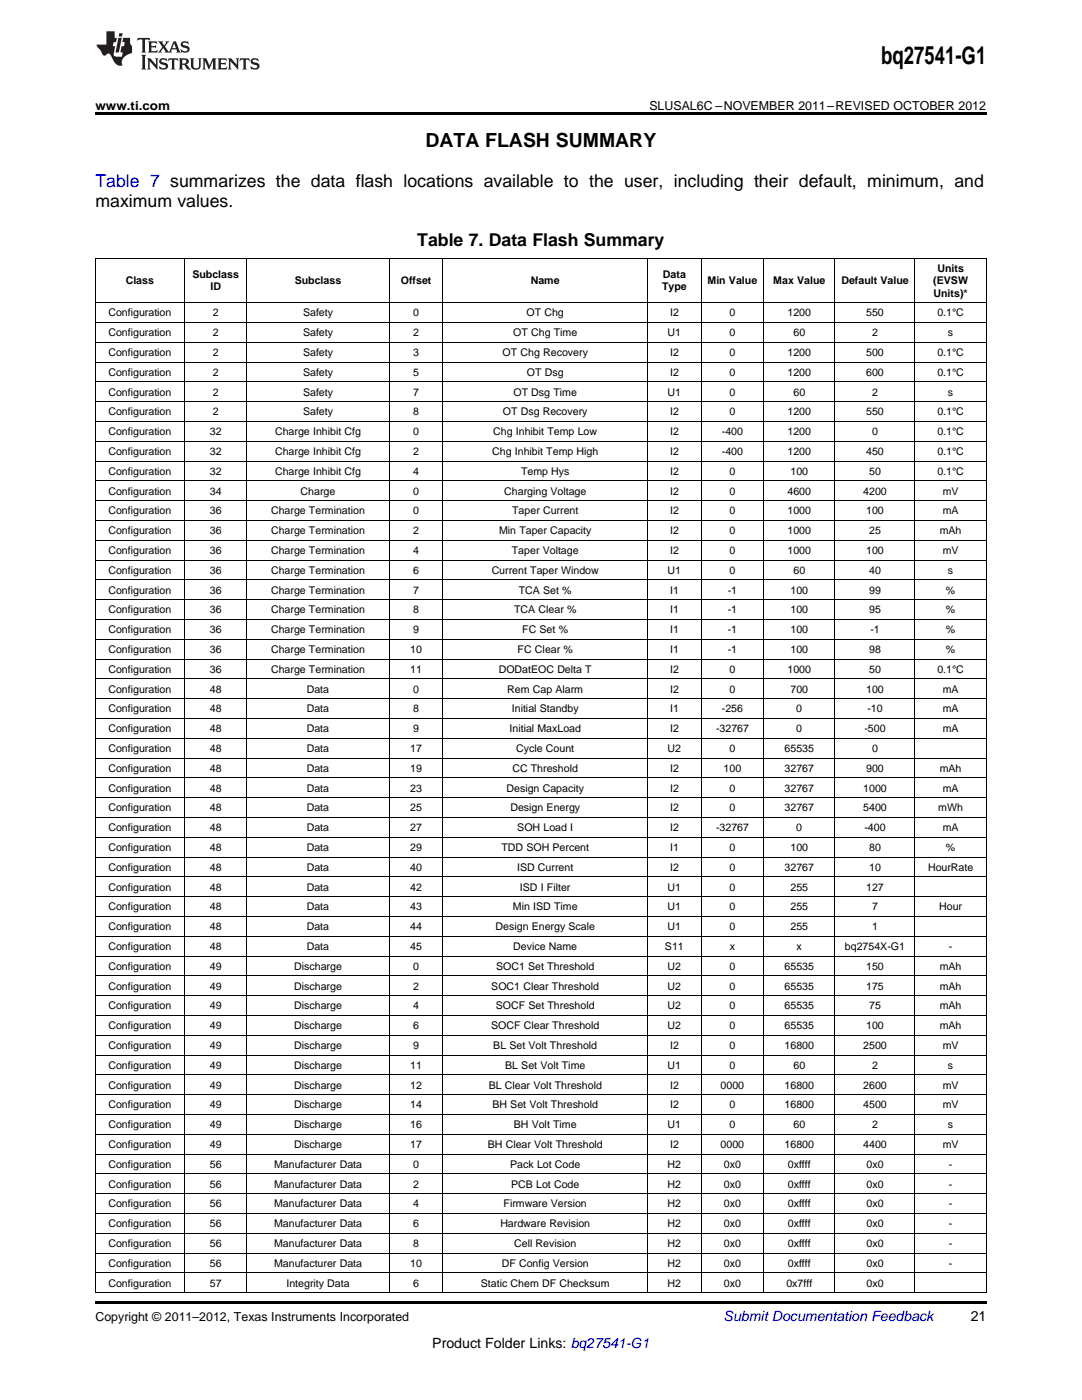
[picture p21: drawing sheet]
<svg xmlns="http://www.w3.org/2000/svg" width="216mm" height="279mm" viewBox="0 0 216 279" stroke-linecap="round" stroke-linejoin="round" font-family="sans-serif">
<defs><g id="words">
<text font-size="4.9" x="175.8" y="12.8">bq27541-G1</text>
<text font-size="3.9" x="84.9" y="29.3">DATA FLASH SUMMARY</text>
<text font-size="3.5" fill="#00f" x="19" y="37.4">Table 7 summarizes the data flash locations available to the user, including their default, minimum, and</text>
<g font-size="3.5">
<text x="19" y="41.3">maximum values.</text>
<text x="83.3" y="49">Table 7. Data Flash Summary</text>
</g>
<text font-size="2.8" fill="#0000c8" x="144.4" y="263.6">Submit Documentation Feedback</text>
<g font-size="2.8">
<text x="193.7" y="263.6">21</text>
<text x="86.3" y="269">Product Folder Links: bq27541-G1</text>
</g>
<g font-size="2.5">
<text x="19" y="21.9">www.ti.com</text>
<text x="129.6" y="21.9">SLUSAL6C –NOVEMBER 2011–REVISED OCTOBER 2012</text>
<text x="19" y="263.6">Copyright © 2011–2012, Texas Instruments Incorporated</text>
</g>
<g font-size="2.1">
<text x="25.1" y="56.7">Class</text>
<text x="38.4" y="55.5">Subclass</text>
<text x="42" y="58">ID</text>
<text x="58.8" y="56.7">Subclass</text>
<text x="80" y="56.7">Offset</text>
<text x="105.9" y="56.7">Name</text>
<text x="132.1" y="58">Type</text>
<text x="132.3" y="55.5">Data</text>
<text x="141.2" y="56.7">Min Value</text>
<text x="154.3" y="56.7">Max Value</text>
<text x="167.9" y="56.7">Default Value</text>
<text x="186.2" y="56.7">(EVSW</text>
<text x="186.3" y="59.2">Units)*</text>
<text x="187" y="54.3">Units</text>
<text x="21.6" y="63.1">Configuration</text>
<text x="42.4" y="63.1">2</text>
<text x="60.5" y="63.1">Safety</text>
<text x="82.4" y="63.1">0</text>
<text x="105.1" y="63.1">OT Chg</text>
<text x="133.7" y="63.1">I2</text>
<text x="145.6" y="63.1">0</text>
<text x="157.1" y="63.1">1200</text>
<text x="172.8" y="63.1">550</text>
<text x="187" y="63.1">0.1°C</text>
<text x="21.6" y="67.1">Configuration</text>
<text x="21.6" y="71">Configuration</text>
<text x="42.4" y="67.1">2</text>
<text x="42.4" y="71">2</text>
<text x="60.5" y="67.1">Safety</text>
<text x="60.5" y="71">Safety</text>
<text x="82.4" y="67.1">2</text>
<text x="82.4" y="71">3</text>
<text x="100.3" y="71">OT Chg Recovery</text>
<text x="102.4" y="67.1">OT Chg Time</text>
<text x="133.2" y="67.1">U1</text>
<text x="133.7" y="71">I2</text>
<text x="145.6" y="67.1">0</text>
<text x="145.6" y="71">0</text>
<text x="157.1" y="71">1200</text>
<text x="158.3" y="67.1">60</text>
<text x="172.8" y="71">500</text>
<text x="174" y="67.1">2</text>
<text x="187" y="71">0.1°C</text>
<text x="189.2" y="67.1">s</text>
<text x="21.6" y="75">Configuration</text>
<text x="42.4" y="75">2</text>
<text x="60.5" y="75">Safety</text>
<text x="82.4" y="75">5</text>
<text x="105.1" y="75">OT Dsg</text>
<text x="133.7" y="75">I2</text>
<text x="145.6" y="75">0</text>
<text x="157.1" y="75">1200</text>
<text x="172.8" y="75">600</text>
<text x="187" y="75">0.1°C</text>
<text x="21.6" y="79">Configuration</text>
<text x="21.6" y="82.9">Configuration</text>
<text x="42.4" y="79">2</text>
<text x="42.4" y="82.9">2</text>
<text x="60.5" y="79">Safety</text>
<text x="60.5" y="82.9">Safety</text>
<text x="82.4" y="79">7</text>
<text x="82.4" y="82.9">8</text>
<text x="100.3" y="82.9">OT Dsg Recovery</text>
<text x="102.4" y="79">OT Dsg Time</text>
<text x="133.2" y="79">U1</text>
<text x="133.7" y="82.9">I2</text>
<text x="145.6" y="79">0</text>
<text x="145.6" y="82.9">0</text>
<text x="157.1" y="82.9">1200</text>
<text x="158.3" y="79">60</text>
<text x="172.8" y="82.9">550</text>
<text x="174" y="79">2</text>
<text x="187" y="82.9">0.1°C</text>
<text x="189.2" y="79">s</text>
<text x="21.6" y="86.9">Configuration</text>
<text x="41.9" y="86.9">32</text>
<text x="54.9" y="86.9">Charge Inhibit Cfg</text>
<text x="82.4" y="86.9">0</text>
<text x="98.4" y="86.9">Chg Inhibit Temp Low</text>
<text x="133.7" y="86.9">I2</text>
<text x="144" y="86.9">-400</text>
<text x="157.1" y="86.9">1200</text>
<text x="174" y="86.9">0</text>
<text x="187" y="86.9">0.1°C</text>
<text x="21.6" y="90.8">Configuration</text>
<text x="21.6" y="94.8">Configuration</text>
<text x="41.9" y="90.8">32</text>
<text x="41.9" y="94.8">32</text>
<text x="54.9" y="90.8">Charge Inhibit Cfg</text>
<text x="54.9" y="94.8">Charge Inhibit Cfg</text>
<text x="82.4" y="90.8">2</text>
<text x="82.4" y="94.8">4</text>
<text x="98.2" y="90.8">Chg Inhibit Temp High</text>
<text x="104" y="94.8">Temp Hys</text>
<text x="133.7" y="90.8">I2</text>
<text x="133.7" y="94.8">I2</text>
<text x="144" y="90.8">-400</text>
<text x="145.6" y="94.8">0</text>
<text x="157.1" y="90.8">1200</text>
<text x="157.7" y="94.8">100</text>
<text x="172.8" y="90.8">450</text>
<text x="173.4" y="94.8">50</text>
<text x="187" y="90.8">0.1°C</text>
<text x="187" y="94.8">0.1°C</text>
<text x="21.6" y="98.7">Configuration</text>
<text x="41.9" y="98.7">34</text>
<text x="60" y="98.7">Charge</text>
<text x="82.4" y="98.7">0</text>
<text x="100.6" y="98.7">Charging Voltage</text>
<text x="133.7" y="98.7">I2</text>
<text x="145.6" y="98.7">0</text>
<text x="157.1" y="98.7">4600</text>
<text x="172.3" y="98.7">4200</text>
<text x="188.1" y="98.7">mV</text>
<text x="21.6" y="102.7">Configuration</text>
<text x="21.6" y="106.6">Configuration</text>
<text x="41.9" y="102.7">36</text>
<text x="41.9" y="106.6">36</text>
<text x="54.1" y="102.7">Charge Termination</text>
<text x="54.1" y="106.6">Charge Termination</text>
<text x="82.4" y="102.7">0</text>
<text x="82.4" y="106.6">2</text>
<text x="99.6" y="106.6">Min Taper Capacity</text>
<text x="102.2" y="102.7">Taper Current</text>
<text x="133.7" y="102.7">I2</text>
<text x="133.7" y="106.6">I2</text>
<text x="145.6" y="102.7">0</text>
<text x="145.6" y="106.6">0</text>
<text x="157.1" y="102.7">1000</text>
<text x="157.1" y="106.6">1000</text>
<text x="172.8" y="102.7">100</text>
<text x="173.4" y="106.6">25</text>
<text x="187.5" y="106.6">mAh</text>
<text x="188.1" y="102.7">mA</text>
<text x="21.6" y="110.6">Configuration</text>
<text x="41.9" y="110.6">36</text>
<text x="54.1" y="110.6">Charge Termination</text>
<text x="82.4" y="110.6">4</text>
<text x="102.1" y="110.6">Taper Voltage</text>
<text x="133.7" y="110.6">I2</text>
<text x="145.6" y="110.6">0</text>
<text x="157.1" y="110.6">1000</text>
<text x="172.8" y="110.6">100</text>
<text x="188.1" y="110.6">mV</text>
<text x="21.6" y="114.5">Configuration</text>
<text x="21.6" y="118.5">Configuration</text>
<text x="41.9" y="114.5">36</text>
<text x="41.9" y="118.5">36</text>
<text x="54.1" y="114.5">Charge Termination</text>
<text x="54.1" y="118.5">Charge Termination</text>
<text x="82.4" y="114.5">6</text>
<text x="82.4" y="118.5">7</text>
<text x="98.1" y="114.5">Current Taper Window</text>
<text x="103.5" y="118.5">TCA Set %</text>
<text x="133.2" y="114.5">U1</text>
<text x="133.7" y="118.5">I1</text>
<text x="145.2" y="118.5">-1</text>
<text x="145.6" y="114.5">0</text>
<text x="157.7" y="118.5">100</text>
<text x="158.3" y="114.5">60</text>
<text x="173.4" y="114.5">40</text>
<text x="173.4" y="118.5">99</text>
<text x="188.7" y="118.5">%</text>
<text x="189.2" y="114.5">s</text>
<text x="21.6" y="122.4">Configuration</text>
<text x="41.9" y="122.4">36</text>
<text x="54.1" y="122.4">Charge Termination</text>
<text x="82.4" y="122.4">8</text>
<text x="102.6" y="122.4">TCA Clear %</text>
<text x="133.7" y="122.4">I1</text>
<text x="145.2" y="122.4">-1</text>
<text x="157.7" y="122.4">100</text>
<text x="173.4" y="122.4">95</text>
<text x="188.7" y="122.4">%</text>
<text x="21.6" y="126.4">Configuration</text>
<text x="21.6" y="130.3">Configuration</text>
<text x="41.9" y="126.4">36</text>
<text x="41.9" y="130.3">36</text>
<text x="54.1" y="126.4">Charge Termination</text>
<text x="54.1" y="130.3">Charge Termination</text>
<text x="81.8" y="130.3">10</text>
<text x="82.4" y="126.4">9</text>
<text x="103.3" y="130.3">FC Clear %</text>
<text x="104.2" y="126.4">FC Set %</text>
<text x="133.7" y="126.4">I1</text>
<text x="133.7" y="130.3">I1</text>
<text x="145.2" y="126.4">-1</text>
<text x="145.2" y="130.3">-1</text>
<text x="157.7" y="126.4">100</text>
<text x="157.7" y="130.3">100</text>
<text x="173.4" y="130.3">98</text>
<text x="173.7" y="126.4">-1</text>
<text x="188.7" y="126.4">%</text>
<text x="188.7" y="130.3">%</text>
<text x="21.6" y="134.3">Configuration</text>
<text x="41.9" y="134.3">36</text>
<text x="54.1" y="134.3">Charge Termination</text>
<text x="81.8" y="134.3">11</text>
<text x="99.5" y="134.3">DODatEOC Delta T</text>
<text x="133.7" y="134.3">I2</text>
<text x="145.6" y="134.3">0</text>
<text x="157.1" y="134.3">1000</text>
<text x="173.4" y="134.3">50</text>
<text x="187" y="134.3">0.1°C</text>
<text x="21.6" y="138.2">Configuration</text>
<text x="21.6" y="142.2">Configuration</text>
<text x="41.9" y="138.2">48</text>
<text x="41.9" y="142.2">48</text>
<text x="61.2" y="138.2">Data</text>
<text x="61.2" y="142.2">Data</text>
<text x="82.4" y="138.2">0</text>
<text x="82.4" y="142.2">8</text>
<text x="101.2" y="138.2">Rem Cap Alarm</text>
<text x="102.1" y="142.2">Initial Standby</text>
<text x="133.7" y="138.2">I2</text>
<text x="133.7" y="142.2">I1</text>
<text x="144" y="142.2">-256</text>
<text x="145.6" y="138.2">0</text>
<text x="157.7" y="138.2">700</text>
<text x="158.9" y="142.2">0</text>
<text x="172.8" y="138.2">100</text>
<text x="173.1" y="142.2">-10</text>
<text x="188.1" y="138.2">mA</text>
<text x="188.1" y="142.2">mA</text>
<text x="21.6" y="146.1">Configuration</text>
<text x="41.9" y="146.1">48</text>
<text x="61.2" y="146.1">Data</text>
<text x="82.4" y="146.1">9</text>
<text x="101.7" y="146.1">Initial MaxLoad</text>
<text x="133.7" y="146.1">I2</text>
<text x="142.9" y="146.1">-32767</text>
<text x="158.9" y="146.1">0</text>
<text x="172.5" y="146.1">-500</text>
<text x="188.1" y="146.1">mA</text>
<text x="21.6" y="150.1">Configuration</text>
<text x="21.6" y="154">Configuration</text>
<text x="41.9" y="150.1">48</text>
<text x="41.9" y="154">48</text>
<text x="61.2" y="150.1">Data</text>
<text x="61.2" y="154">Data</text>
<text x="81.8" y="150.1">17</text>
<text x="81.8" y="154">19</text>
<text x="102.2" y="154">CC Threshold</text>
<text x="103" y="150.1">Cycle Count</text>
<text x="133.2" y="150.1">U2</text>
<text x="133.7" y="154">I2</text>
<text x="144.4" y="154">100</text>
<text x="145.6" y="150.1">0</text>
<text x="156.6" y="150.1">65535</text>
<text x="156.6" y="154">32767</text>
<text x="172.8" y="154">900</text>
<text x="174" y="150.1">0</text>
<text x="187.5" y="154">mAh</text>
<text x="21.6" y="158">Configuration</text>
<text x="21.6" y="161.9">Configuration</text>
<text x="41.9" y="158">48</text>
<text x="41.9" y="161.9">48</text>
<text x="61.2" y="158">Data</text>
<text x="61.2" y="161.9">Data</text>
<text x="81.8" y="158">23</text>
<text x="81.8" y="161.9">25</text>
<text x="101.1" y="158">Design Capacity</text>
<text x="101.8" y="161.9">Design Energy</text>
<text x="133.7" y="158">I2</text>
<text x="133.7" y="161.9">I2</text>
<text x="145.6" y="158">0</text>
<text x="145.6" y="161.9">0</text>
<text x="156.6" y="158">32767</text>
<text x="156.6" y="161.9">32767</text>
<text x="172.3" y="158">1000</text>
<text x="172.3" y="161.9">5400</text>
<text x="187.2" y="161.9">mWh</text>
<text x="188.1" y="158">mA</text>
<text x="21.6" y="165.9">Configuration</text>
<text x="41.9" y="165.9">48</text>
<text x="61.2" y="165.9">Data</text>
<text x="81.8" y="165.9">27</text>
<text x="103.2" y="165.9">SOH Load I</text>
<text x="133.7" y="165.9">I2</text>
<text x="142.9" y="165.9">-32767</text>
<text x="158.9" y="165.9">0</text>
<text x="172.5" y="165.9">-400</text>
<text x="188.1" y="165.9">mA</text>
<text x="21.6" y="169.8">Configuration</text>
<text x="21.6" y="173.8">Configuration</text>
<text x="41.9" y="169.8">48</text>
<text x="41.9" y="173.8">48</text>
<text x="61.2" y="169.8">Data</text>
<text x="61.2" y="173.8">Data</text>
<text x="81.8" y="169.8">29</text>
<text x="81.8" y="173.8">40</text>
<text x="100" y="169.8">TDD SOH Percent</text>
<text x="103.2" y="173.8">ISD Current</text>
<text x="133.7" y="169.8">I1</text>
<text x="133.7" y="173.8">I2</text>
<text x="145.6" y="169.8">0</text>
<text x="145.6" y="173.8">0</text>
<text x="156.6" y="173.8">32767</text>
<text x="157.7" y="169.8">100</text>
<text x="173.4" y="169.8">80</text>
<text x="173.4" y="173.8">10</text>
<text x="185.2" y="173.8">HourRate</text>
<text x="188.7" y="169.8">%</text>
<text x="21.6" y="177.7">Configuration</text>
<text x="41.9" y="177.7">48</text>
<text x="61.2" y="177.7">Data</text>
<text x="81.8" y="177.7">42</text>
<text x="103.8" y="177.7">ISD I Filter</text>
<text x="133.2" y="177.7">U1</text>
<text x="145.6" y="177.7">0</text>
<text x="157.7" y="177.7">255</text>
<text x="172.8" y="177.7">127</text>
<text x="21.6" y="181.7">Configuration</text>
<text x="21.6" y="185.6">Configuration</text>
<text x="41.9" y="181.7">48</text>
<text x="41.9" y="185.6">48</text>
<text x="61.2" y="181.7">Data</text>
<text x="61.2" y="185.6">Data</text>
<text x="81.8" y="181.7">43</text>
<text x="81.8" y="185.6">44</text>
<text x="98.9" y="185.6">Design Energy Scale</text>
<text x="102.3" y="181.7">Min ISD Time</text>
<text x="133.2" y="181.7">U1</text>
<text x="133.2" y="185.6">U1</text>
<text x="145.6" y="181.7">0</text>
<text x="145.6" y="185.6">0</text>
<text x="157.7" y="181.7">255</text>
<text x="157.7" y="185.6">255</text>
<text x="174" y="181.7">7</text>
<text x="174" y="185.6">1</text>
<text x="187.4" y="181.7">Hour</text>
<text x="21.6" y="189.6">Configuration</text>
<text x="41.9" y="189.6">48</text>
<text x="61.2" y="189.6">Data</text>
<text x="81.8" y="189.6">45</text>
<text x="102.4" y="189.6">Device Name</text>
<text x="132.7" y="189.6">S11</text>
<text x="145.6" y="189.6">x</text>
<text x="159" y="189.6">x</text>
<text x="168.6" y="189.6">bq2754X-G1</text>
<text x="189.3" y="189.6">-</text>
<text x="21.6" y="193.5">Configuration</text>
<text x="21.6" y="197.5">Configuration</text>
<text x="41.9" y="193.5">49</text>
<text x="41.9" y="197.5">49</text>
<text x="58.7" y="193.5">Discharge</text>
<text x="58.7" y="197.5">Discharge</text>
<text x="82.4" y="193.5">0</text>
<text x="82.4" y="197.5">2</text>
<text x="98" y="197.5">SOC1 Clear Threshold</text>
<text x="99" y="193.5">SOC1 Set Threshold</text>
<text x="133.2" y="193.5">U2</text>
<text x="133.2" y="197.5">U2</text>
<text x="145.6" y="193.5">0</text>
<text x="145.6" y="197.5">0</text>
<text x="156.6" y="193.5">65535</text>
<text x="156.6" y="197.5">65535</text>
<text x="172.8" y="193.5">150</text>
<text x="172.8" y="197.5">175</text>
<text x="187.5" y="193.5">mAh</text>
<text x="187.5" y="197.5">mAh</text>
<text x="21.6" y="201.4">Configuration</text>
<text x="41.9" y="201.4">49</text>
<text x="58.7" y="201.4">Discharge</text>
<text x="82.4" y="201.4">4</text>
<text x="98.9" y="201.4">SOCF Set Threshold</text>
<text x="133.2" y="201.4">U2</text>
<text x="145.6" y="201.4">0</text>
<text x="156.6" y="201.4">65535</text>
<text x="173.4" y="201.4">75</text>
<text x="187.5" y="201.4">mAh</text>
<text x="21.6" y="205.4">Configuration</text>
<text x="21.6" y="209.3">Configuration</text>
<text x="41.9" y="205.4">49</text>
<text x="41.9" y="209.3">49</text>
<text x="58.7" y="205.4">Discharge</text>
<text x="58.7" y="209.3">Discharge</text>
<text x="82.4" y="205.4">6</text>
<text x="82.4" y="209.3">9</text>
<text x="98" y="205.4">SOCF Clear Threshold</text>
<text x="98.4" y="209.3">BL Set Volt Threshold</text>
<text x="133.2" y="205.4">U2</text>
<text x="133.7" y="209.3">I2</text>
<text x="145.6" y="205.4">0</text>
<text x="145.6" y="209.3">0</text>
<text x="156.6" y="205.4">65535</text>
<text x="156.6" y="209.3">16800</text>
<text x="172.3" y="209.3">2500</text>
<text x="172.8" y="205.4">100</text>
<text x="187.5" y="205.4">mAh</text>
<text x="188.1" y="209.3">mV</text>
<text x="21.6" y="213.3">Configuration</text>
<text x="41.9" y="213.3">49</text>
<text x="58.7" y="213.3">Discharge</text>
<text x="81.8" y="213.3">11</text>
<text x="100.8" y="213.3">BL Set Volt Time</text>
<text x="133.2" y="213.3">U1</text>
<text x="145.6" y="213.3">0</text>
<text x="158.3" y="213.3">60</text>
<text x="174" y="213.3">2</text>
<text x="189.2" y="213.3">s</text>
<text x="21.6" y="217.2">Configuration</text>
<text x="21.6" y="221.2">Configuration</text>
<text x="41.9" y="217.2">49</text>
<text x="41.9" y="221.2">49</text>
<text x="58.7" y="217.2">Discharge</text>
<text x="58.7" y="221.2">Discharge</text>
<text x="81.8" y="217.2">12</text>
<text x="81.8" y="221.2">14</text>
<text x="97.5" y="217.2">BL Clear Volt Threshold</text>
<text x="98.2" y="221.2">BH Set Volt Threshold</text>
<text x="133.7" y="217.2">I2</text>
<text x="133.7" y="221.2">I2</text>
<text x="143.8" y="217.2">0000</text>
<text x="145.6" y="221.2">0</text>
<text x="156.6" y="217.2">16800</text>
<text x="156.6" y="221.2">16800</text>
<text x="172.3" y="217.2">2600</text>
<text x="172.3" y="221.2">4500</text>
<text x="188.1" y="217.2">mV</text>
<text x="188.1" y="221.2">mV</text>
<text x="21.6" y="225.1">Configuration</text>
<text x="41.9" y="225.1">49</text>
<text x="58.7" y="225.1">Discharge</text>
<text x="81.8" y="225.1">16</text>
<text x="102.5" y="225.1">BH Volt Time</text>
<text x="133.2" y="225.1">U1</text>
<text x="145.6" y="225.1">0</text>
<text x="158.3" y="225.1">60</text>
<text x="174" y="225.1">2</text>
<text x="189.2" y="225.1">s</text>
<text x="21.6" y="229.1">Configuration</text>
<text x="21.6" y="233">Configuration</text>
<text x="41.9" y="229.1">49</text>
<text x="41.9" y="233">56</text>
<text x="54.7" y="233">Manufacturer Data</text>
<text x="58.7" y="229.1">Discharge</text>
<text x="81.8" y="229.1">17</text>
<text x="82.4" y="233">0</text>
<text x="97.3" y="229.1">BH Clear Volt Threshold</text>
<text x="101.8" y="233">Pack Lot Code</text>
<text x="133.2" y="233">H2</text>
<text x="133.7" y="229.1">I2</text>
<text x="143.8" y="229.1">0000</text>
<text x="144.5" y="233">0x0</text>
<text x="156.6" y="229.1">16800</text>
<text x="157.2" y="233">0xffff</text>
<text x="172.3" y="229.1">4400</text>
<text x="172.9" y="233">0x0</text>
<text x="188.1" y="229.1">mV</text>
<text x="189.3" y="233">-</text>
<text x="21.6" y="237">Configuration</text>
<text x="41.9" y="237">56</text>
<text x="54.7" y="237">Manufacturer Data</text>
<text x="82.4" y="237">2</text>
<text x="102" y="237">PCB Lot Code</text>
<text x="133.2" y="237">H2</text>
<text x="144.5" y="237">0x0</text>
<text x="157.2" y="237">0xffff</text>
<text x="172.9" y="237">0x0</text>
<text x="189.3" y="237">-</text>
<text x="21.6" y="240.9">Configuration</text>
<text x="21.6" y="244.9">Configuration</text>
<text x="41.9" y="240.9">56</text>
<text x="41.9" y="244.9">56</text>
<text x="54.7" y="240.9">Manufacturer Data</text>
<text x="54.7" y="244.9">Manufacturer Data</text>
<text x="82.4" y="240.9">4</text>
<text x="82.4" y="244.9">6</text>
<text x="99.8" y="244.9">Hardware Revision</text>
<text x="100.5" y="240.9">Firmware Version</text>
<text x="133.2" y="240.9">H2</text>
<text x="133.2" y="244.9">H2</text>
<text x="144.5" y="240.9">0x0</text>
<text x="144.5" y="244.9">0x0</text>
<text x="157.2" y="240.9">0xffff</text>
<text x="157.2" y="244.9">0xffff</text>
<text x="172.9" y="240.9">0x0</text>
<text x="172.9" y="244.9">0x0</text>
<text x="189.3" y="240.9">-</text>
<text x="189.3" y="244.9">-</text>
<text x="21.6" y="248.8">Configuration</text>
<text x="41.9" y="248.8">56</text>
<text x="54.7" y="248.8">Manufacturer Data</text>
<text x="82.4" y="248.8">8</text>
<text x="102.6" y="248.8">Cell Revision</text>
<text x="133.2" y="248.8">H2</text>
<text x="144.5" y="248.8">0x0</text>
<text x="157.2" y="248.8">0xffff</text>
<text x="172.9" y="248.8">0x0</text>
<text x="189.3" y="248.8">-</text>
<text x="21.6" y="252.8">Configuration</text>
<text x="21.6" y="256.8">Configuration</text>
<text x="41.9" y="252.8">56</text>
<text x="41.9" y="256.8">57</text>
<text x="54.7" y="252.8">Manufacturer Data</text>
<text x="57.1" y="256.8">Integrity Data</text>
<text x="81.8" y="252.8">10</text>
<text x="82.4" y="256.8">6</text>
<text x="96" y="256.8">Static Chem DF Checksum</text>
<text x="100.1" y="252.8">DF Config Version</text>
<text x="133.2" y="252.8">H2</text>
<text x="133.2" y="256.8">H2</text>
<text x="144.5" y="252.8">0x0</text>
<text x="144.5" y="256.8">0x0</text>
<text x="156.9" y="256.8">0x7fff</text>
<text x="157.2" y="252.8">0xffff</text>
<text x="172.9" y="252.8">0x0</text>
<text x="172.9" y="256.8">0x0</text>
<text x="189.3" y="252.8">-</text>
</g>
</g></defs>
<g fill="#231f20">
<path d="M27.5 7.6l-.1 .5 .4-.2h.6v.1v2.1l-.2 .4h1l-.3-.4v-2.1l.1-.1h.5l.5 .2-.2-.5zM29.5 8.3l.2 .3v1.5l-.2 .4h1.8l.2-.6a1.04 1.04 0 0 1-1.3 .2v-.7h.6l.3 .2v-.6l-.3 .2h-.6v-.6l.8-.1 .4 .3-.2-.5zM31.5 8.3l.9 1.1-.9 1.1h.8l-.2-.2 .5-.7 .4 .7-.2 .2h1.5l-.1-.2 .1-.4h.9l.1 .4-.2 .2h1l-.3-.3-.7-1.9h-.5l-.9 2-.8-1 .9-1h-.8l.1 .3-.3 .5-.4-.6 .2-.2zM34.7 8.6l.4 1h-.7zM36.3 8.4a.63 .63 0 0 0-.2 .7 .63 .63 0 0 0 .6 .4l.6 .2 .1 .2a.75 .75 0 0 1-.7 .4 .75 .75 0 0 1-.6-.5l.1 .7 .1-.1a1.11 1.11 0 0 0 1.5-.6 1.13 1.13 0 0 0-1.2-.8l-.1-.4a1.04 1.04 0 0 1 1.2 .2l-.2-.5-.1 .1-.5-.2zM28.2 10.9l.2 .4v2.2l-.2 .4h1l-.3-.4v-2.2l.3-.4zM29.3 11.6l.3 .4v1.5l-.3 .4h.8l-.2-.4v-1.3l1.5 1.7v-1.9l.2-.4h-.7l.2 .4v.9l-1.1-1.3zM32 11.8a.62 .62 0 0 0-.2 .7 .62 .62 0 0 0 .6 .4l.6 .1 .1 .3a.76 .76 0 0 1-.7 .3 .76 .76 0 0 1-.6-.4l.1 .7 .1-.1a1.11 1.11 0 0 0 1.5-.6 1.13 1.13 0 0 0-1.2-.8l-.1-.4a1.04 1.04 0 0 1 1.2 .2l-.2-.6-.1 .1-.5-.1zM33.7 11.6l-.2 .6a.61 .61 0 0 1 .8-.3v1.6l-.2 .4h.9l-.2-.4v-1.6a.63 .63 0 0 1 .8 .3l-.2-.6zM35.6 11.6l.3 .4v1.5l-.3 .4h1l-.2-.2v-.8l.5 .2a.76 .76 0 0 0 1.2 .7l-1-1a.58 .58 0 0 0 .6-.5 .58 .58 0 0 0-.5-.6zM36.4 11.9h.1a.45 .45 0 0 1 .5 .1 .45 .45 0 0 1 .1 .5l-.7 .2zM37.9 11.6l.2 .2a2.17 2.17 0 0 0 .3 1.9 .99 .99 0 0 0 1.6-.6v-1.1l.2-.4h-.7l.2 .2a1.92 1.92 0 0 1-.2 1.8 .6 .6 0 0 1-.9-.5v-1.1l.2-.4zM40.4 11.6l.2 .4v1.5l-.2 .4h.7l-.2-.4v-1.4l.8 1.8 .8-1.8v1.4l-.2 .4h.9l-.2-.4v-1.5l.2-.4h-.8l-.6 1.5-.6-1.5zM43.4 11.6l.2 .4v1.5l-.2 .4h1.8l.2-.6a1.04 1.04 0 0 1-1.3 .1v-.6h.5l.4 .2v-.6l-.4 .2h-.5v-.7h.8l.3 .3-.1-.6zM45.5 11.6l.2 .4v1.5l-.2 .4h.7l-.2-.4v-1.3l1.5 1.7v-1.9l.2-.4h-.7l.2 .4v.9l-1.1-1.3zM47.9 11.6l-.1 .6a.61 .61 0 0 1 .8-.3v1.6l-.3 .4h1l-.3-.4 .1-1.6a.63 .63 0 0 1 .7 .3l-.1-.6zM50.2 11.8a.62 .62 0 0 0-.2 .7 .62 .62 0 0 0 .6 .4l.6 .1 .2 .3a.76 .76 0 0 1-.8 .3 .76 .76 0 0 1-.6-.4l.1 .7 .2-.1a1.11 1.11 0 0 0 1.5-.6 1.13 1.13 0 0 0-1.3-.8l-.1-.4a1.04 1.04 0 0 1 1.2 .2l-.1-.6-.2 .1-.5-.1z"/>
<path d="M21.2 6.3v2.6h-1.9l.1 .4 .7 .9a.91 .91 0 0 0 1 .8 .56 .56 0 0 1 .5-.3 .56 .56 0 0 1 .5 .3l.4 .8a1.53 1.53 0 0 0 1.9 1.2 1.54 1.54 0 0 1 1-2.1l.9-.3v-1.4a1.52 1.52 0 0 1-.3-1.6h-1.4l-.2 .8h.5l-.2 .8h-.4l-.2 1v.2l.4 .1-.2 .8a1.93 1.93 0 0 1-1.6-.3l.3-1.8h-.5l.2-.8h.4l.2-.8h-.4v-1.3zM23.6 7.6l-.6 2.9h.7l.6-2.9zM23.8 6.6l-.1 .7h.6l.2-.7z"/>
</g>
<path d="M19 22.5h177.8v.5h-177.8zM19 259.7h177.8v.5h-177.8z" fill="#000"/>
<g fill="none" stroke="#000" stroke-width=".2">
<path d="M19 51.5h177.8M19.1 51.6v206.4M36.8 51.6v206.4M49.2 51.6v206.4M77.7 51.6v206.4M88.3 51.6v206.4M129.2 51.6v206.4M139.9 51.6v206.4M152.3 51.6v206.4M166.6 51.6v206.4M182.5 51.6v206.4M196.8 51.6v206.4"/>
<path d="M19 76.2h177.8M19 72.3h177.8M19 68.3h177.8M19 64.4h177.8M19 60.4h177.8M19 99.9h177.8M19 96h177.8M19 92h177.8M19 88.1h177.8M19 84.1h177.8M19 80.2h177.8M19 119.7h177.8"/>
<path d="M19 115.7h177.8M19 111.8h177.8M19 107.8h177.8M19 103.9h177.8M19 139.4h177.8M19 135.5h177.8M19 131.5h177.8M19 127.6h177.8M19 123.6h177.8M19 159.2h177.8M19 155.2h177.8M19 151.3h177.8"/>
<path d="M19 147.3h177.8M19 143.4h177.8M19 178.9h177.8M19 175h177.8M19 171h177.8M19 167.1h177.8M19 163.1h177.8M19 198.7h177.8M19 194.8h177.8M19 190.8h177.8M19 186.8h177.8M19 182.9h177.8"/>
<path d="M19 218.5h177.8M19 214.5h177.8M19 210.6h177.8M19 206.6h177.8M19 202.7h177.8M19 238.2h177.8M19 234.3h177.8M19 230.3h177.8M19 226.4h177.8M19 222.4h177.8M19 258h177.8M19 254h177.8"/>
<path d="M19 250.1h177.8M19 246.1h177.8M19 242.2h177.8"/>
</g>
<use href="#words"/>
</svg>
